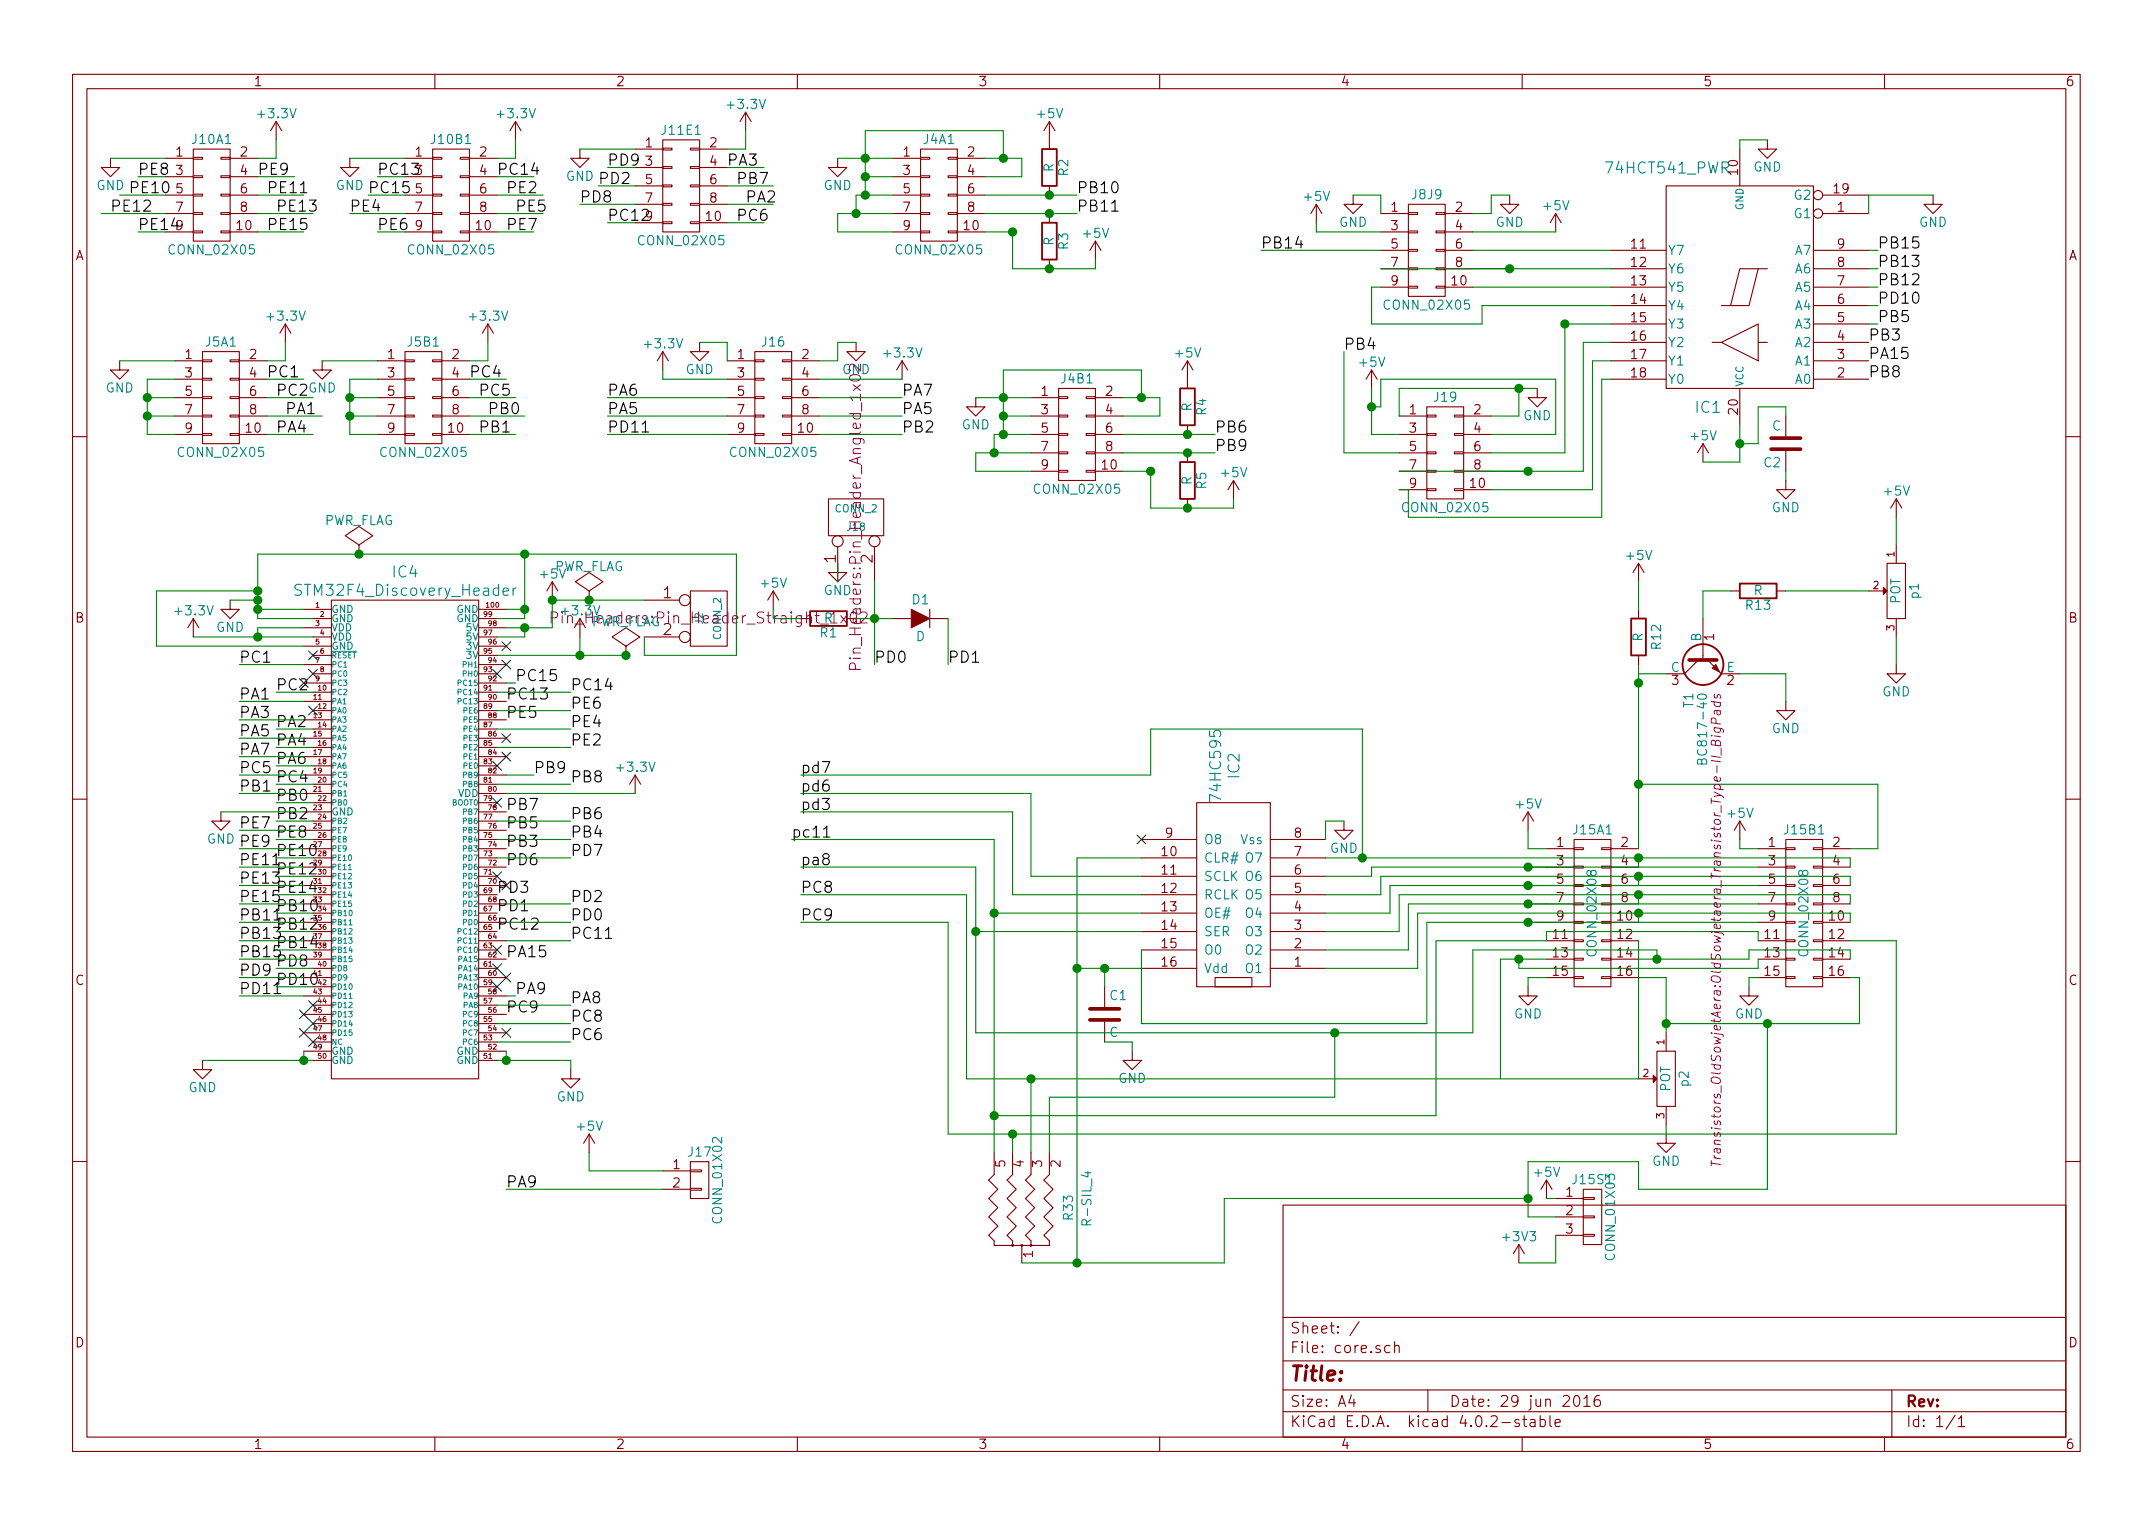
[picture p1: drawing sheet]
<svg xmlns="http://www.w3.org/2000/svg" width="297mm" height="210mm" viewBox="0 0 297 210" stroke-linecap="round" stroke-linejoin="round" font-family="sans-serif">
<defs><g id="words">
<text font-size="2.8" fill="#840000" x="178" y="190.5">Title:</text>
<g font-size="2.1">
<text x="83.8" y="22.9">PD9</text>
<text x="100.3" y="22.9">PA3</text>
<text x="15.2" y="29.2">PE12</text>
<text x="17.8" y="26.7">PE10</text>
<text x="19" y="24.1">PE8</text>
<text x="35.6" y="24.1">PE9</text>
<text x="36.8" y="26.7">PE11</text>
<text x="38.1" y="29.2">PE13</text>
<text x="48.3" y="29.2">PE4</text>
<text x="50.8" y="26.7">PC15</text>
<text x="52.1" y="24.1">PC13</text>
<text x="69.8" y="26.7">PE2</text>
<text x="71.1" y="29.2">PE5</text>
<text x="80" y="27.9">PD8</text>
<text x="82.5" y="25.4">PD2</text>
<text x="101.6" y="25.4">PB7</text>
<text x="102.9" y="27.9">PA2</text>
<text x="148.6" y="29.2">PB11</text>
<text x="148.6" y="26.7">PB10</text>
<text x="19" y="31.7">PE14</text>
<text x="36.8" y="31.7">PE15</text>
<text x="52.1" y="31.7">PE6</text>
<text x="69.8" y="31.7">PE7</text>
<text x="83.8" y="30.5">PC12</text>
<text x="101.6" y="30.5">PC6</text>
<text x="174" y="34.3">PB14</text>
<text x="259.1" y="34.3">PB15</text>
<text x="259.1" y="36.8">PB13</text>
<text x="259.1" y="39.4">PB12</text>
<text x="259.1" y="41.9">PD10</text>
<text x="257.8" y="47">PB3</text>
<text x="259.1" y="44.4">PB5</text>
<text x="185.4" y="48.3">PB4</text>
<text x="257.8" y="49.5">PA15</text>
<text x="257.8" y="52.1">PB8</text>
<text x="38.1" y="54.6">PC2</text>
<text x="38.1" y="59.7">PA4</text>
<text x="39.4" y="57.1">PA1</text>
<text x="66" y="54.6">PC5</text>
<text x="66" y="59.7">PB1</text>
<text x="67.3" y="57.1">PB0</text>
<text x="83.8" y="54.6">PA6</text>
<text x="83.8" y="57.1">PA5</text>
<text x="83.8" y="59.7">PD11</text>
<text x="124.5" y="57.1">PA5</text>
<text x="124.5" y="59.7">PB2</text>
<text x="124.5" y="54.6">PA7</text>
<text x="167.6" y="59.7">PB6</text>
<text x="167.6" y="62.2">PB9</text>
<text x="33" y="91.4">PC1</text>
<text x="71.1" y="94">PC15</text>
<text x="78.7" y="95.2">PC14</text>
<text x="120.6" y="91.4">PD0</text>
<text x="130.8" y="91.4">PD1</text>
<text x="33" y="101.6">PA5</text>
<text x="33" y="96.5">PA1</text>
<text x="33" y="99.1">PA3</text>
<text x="38.1" y="100.3">PA2</text>
<text x="69.8" y="99.1">PE5</text>
<text x="78.7" y="97.8">PE6</text>
<text x="78.7" y="100.3">PE4</text>
<text x="33" y="104.1">PA7</text>
<text x="33" y="106.7">PC5</text>
<text x="38.1" y="102.9">PA4</text>
<text x="38.1" y="105.4">PA6</text>
<text x="38.1" y="107.9">PC4</text>
<text x="73.7" y="106.7">PB9</text>
<text x="78.7" y="107.9">PB8</text>
<text x="78.7" y="102.9">PE2</text>
<text x="110.5" y="106.7">pd7</text>
<text x="33" y="109.2">PB1</text>
<text x="38.1" y="113">PB2</text>
<text x="38.1" y="110.5">PB0</text>
<text x="69.8" y="111.8">PB7</text>
<text x="78.7" y="113">PB6</text>
<text x="110.5" y="111.8">pd3</text>
<text x="110.5" y="109.2">pd6</text>
<text x="33" y="116.8">PE9</text>
<text x="33" y="119.4">PE11</text>
<text x="33" y="114.3">PE7</text>
<text x="38.1" y="118.1">PE10</text>
<text x="38.1" y="115.6">PE8</text>
<text x="69.8" y="114.3">PB5</text>
<text x="69.8" y="116.8">PB3</text>
<text x="69.8" y="119.4">PD6</text>
<text x="78.7" y="115.6">PB4</text>
<text x="78.7" y="118.1">PD7</text>
<text x="109.2" y="115.6">pc11</text>
<text x="110.5" y="119.4">pa8</text>
<text x="33" y="121.9">PE13</text>
<text x="33" y="124.5">PE15</text>
<text x="38.1" y="120.6">PE12</text>
<text x="38.1" y="123.2">PE14</text>
<text x="38.1" y="125.7">PB10</text>
<text x="68.6" y="123.2">PD3</text>
<text x="68.6" y="125.7">PD1</text>
<text x="78.7" y="124.5">PD2</text>
<text x="110.5" y="123.2">PC8</text>
<text x="33" y="127">PB11</text>
<text x="33" y="129.5">PB13</text>
<text x="38.1" y="128.3">PB12</text>
<text x="38.1" y="130.8">PB14</text>
<text x="68.6" y="128.3">PC12</text>
<text x="78.7" y="127">PD0</text>
<text x="78.7" y="129.5">PC11</text>
<text x="110.5" y="127">PC9</text>
<text x="33" y="132.1">PB15</text>
<text x="33" y="134.6">PD9</text>
<text x="33" y="137.2">PD11</text>
<text x="38.1" y="133.3">PD8</text>
<text x="38.1" y="135.9">PD10</text>
<text x="69.8" y="132.1">PA15</text>
<text x="71.1" y="137.2">PA9</text>
<text x="78.7" y="138.4">PA8</text>
<text x="78.7" y="141">PC8</text>
<text x="78.7" y="143.5">PC6</text>
<text x="69.8" y="163.8">PA9</text>
</g>
<g font-size="2.1" fill="#008484">
<text x="221.8" y="23.9">74HCT541_PWR</text>
<text x="234" y="57">IC1</text>
<text x="41.4" y="82.2">STM32F4_Discovery_Header</text>
<text x="54.2" y="79.7">IC4</text>
<text x="171" y="107.3" transform="rotate(-90 171 107.3)">IC2</text>
<text x="168.5" y="110.1" transform="rotate(-90 168.5 110.1)">74HC595</text>
</g>
<g font-size="2.1" fill="#008400">
<text x="68.6" y="24.1">PC14</text>
<text x="36.8" y="52.1">PC1</text>
<text x="64.8" y="52.1">PC4</text>
<text x="77.6" y="86">Pin_Headers:Pin_Header_Straight_1x02</text>
<text x="69.8" y="96.5">PC13</text>
<text x="69.8" y="139.7">PC9</text>
</g>
<g font-size="2.1" fill="#840000">
<text x="115.3" y="77.7" transform="rotate(-90 115.3 77.7)">1</text>
<text x="120.4" y="77.7" transform="rotate(-90 120.4 77.7)">2</text>
<text x="91.5" y="82.5">1</text>
<text x="91.5" y="87.6">2</text>
<text x="118.8" y="91.1" transform="rotate(-90 118.8 91.1)">Pin_Headers:Pin_Header_Angled_1x02</text>
<text x="178" y="184">Sheet: /</text>
<text x="178" y="186.7">File: core.sch</text>
<text x="178" y="196.9">KiCad E.D.A. kicad 4.0.2-stable</text>
<text x="178" y="194.1">Size: A4</text>
<text x="200" y="194.1">Date: 29 jun 2016</text>
<text x="263" y="194.1">Rev:</text>
<text x="263" y="196.9">Id: 1/1</text>
</g>
<text font-size="2.1" fill="#000084" x="38.1" y="95.2">PC2</text>
<g font-size="1.8" fill="#840000">
<text x="35" y="11.9">1</text>
<text x="85" y="11.9">2</text>
<text x="135" y="11.9">3</text>
<text x="185" y="11.9">4</text>
<text x="235" y="11.9">5</text>
<text x="285" y="11.9">6</text>
<text x="24.3" y="21.6">1</text>
<text x="33.2" y="21.6">2</text>
<text x="57.3" y="21.6">1</text>
<text x="66.2" y="21.6">2</text>
<text x="89.1" y="20.3">1</text>
<text x="89.1" y="22.9">3</text>
<text x="97.9" y="20.3">2</text>
<text x="97.9" y="22.9">4</text>
<text x="124.6" y="21.6">1</text>
<text x="133.5" y="21.6">2</text>
<text x="24.3" y="24.1">3</text>
<text x="24.3" y="26.7">5</text>
<text x="24.3" y="29.2">7</text>
<text x="33.2" y="24.1">4</text>
<text x="33.2" y="26.7">6</text>
<text x="33.2" y="29.2">8</text>
<text x="57.3" y="24.1">3</text>
<text x="57.3" y="26.7">5</text>
<text x="57.3" y="29.2">7</text>
<text x="66.2" y="24.1">4</text>
<text x="66.2" y="26.7">6</text>
<text x="66.2" y="29.2">8</text>
<text x="89.1" y="25.4">5</text>
<text x="89.1" y="27.9">7</text>
<text x="97.9" y="25.4">6</text>
<text x="97.9" y="27.9">8</text>
<text x="124.6" y="24.1">3</text>
<text x="124.6" y="26.7">5</text>
<text x="124.6" y="29.2">7</text>
<text x="133.5" y="24.1">4</text>
<text x="133.5" y="26.7">6</text>
<text x="133.5" y="29.2">8</text>
<text x="191.9" y="29.2">1</text>
<text x="200.8" y="29.2">2</text>
<text x="253" y="26.7">19</text>
<text x="253.5" y="29.2">1</text>
<text x="10.4" y="35.9">A</text>
<text x="32.7" y="31.7">10</text>
<text x="57.3" y="31.7">9</text>
<text x="65.7" y="31.7">10</text>
<text x="97.5" y="30.5">10</text>
<text x="124.6" y="31.7">9</text>
<text x="133" y="31.7">10</text>
<text x="191.9" y="31.7">3</text>
<text x="191.9" y="34.3">5</text>
<text x="200.8" y="31.7">4</text>
<text x="200.8" y="34.3">6</text>
<text x="225.1" y="34.3">11</text>
<text x="253.5" y="34.3">9</text>
<text x="285.4" y="35.9">A</text>
<text x="191.9" y="36.8">7</text>
<text x="191.9" y="39.4">9</text>
<text x="200.3" y="39.4">10</text>
<text x="200.8" y="36.8">8</text>
<text x="225.1" y="36.8">12</text>
<text x="225.1" y="39.4">13</text>
<text x="225.1" y="41.9">14</text>
<text x="253.5" y="41.9">6</text>
<text x="253.5" y="39.4">7</text>
<text x="253.5" y="36.8">8</text>
<text x="225.1" y="44.4">15</text>
<text x="225.1" y="47">16</text>
<text x="253.5" y="47">4</text>
<text x="253.5" y="44.4">5</text>
<text x="25.6" y="49.5">1</text>
<text x="25.6" y="52.1">3</text>
<text x="34.4" y="49.5">2</text>
<text x="34.4" y="52.1">4</text>
<text x="53.5" y="49.5">1</text>
<text x="53.5" y="52.1">3</text>
<text x="62.4" y="49.5">2</text>
<text x="62.4" y="52.1">4</text>
<text x="101.8" y="49.5">1</text>
<text x="101.8" y="52.1">3</text>
<text x="110.6" y="49.5">2</text>
<text x="110.6" y="52.1">4</text>
<text x="225.1" y="49.5">17</text>
<text x="225.1" y="52.1">18</text>
<text x="253.5" y="52.1">2</text>
<text x="253.5" y="49.5">3</text>
<text x="25.6" y="54.6">5</text>
<text x="25.6" y="57.1">7</text>
<text x="25.6" y="59.7">9</text>
<text x="34" y="59.7">10</text>
<text x="34.4" y="54.6">6</text>
<text x="34.4" y="57.1">8</text>
<text x="53.5" y="54.6">5</text>
<text x="53.5" y="57.1">7</text>
<text x="53.5" y="59.7">9</text>
<text x="61.9" y="59.7">10</text>
<text x="62.4" y="54.6">6</text>
<text x="62.4" y="57.1">8</text>
<text x="101.8" y="54.6">5</text>
<text x="101.8" y="57.1">7</text>
<text x="101.8" y="59.7">9</text>
<text x="110.2" y="59.7">10</text>
<text x="110.6" y="54.6">6</text>
<text x="110.6" y="57.1">8</text>
<text x="143.7" y="54.6">1</text>
<text x="143.7" y="57.1">3</text>
<text x="143.7" y="59.7">5</text>
<text x="152.6" y="54.6">2</text>
<text x="152.6" y="57.1">4</text>
<text x="152.6" y="59.7">6</text>
<text x="194.5" y="57.1">1</text>
<text x="194.5" y="59.7">3</text>
<text x="203.4" y="57.1">2</text>
<text x="203.4" y="59.7">4</text>
<text x="239.8" y="57.1" transform="rotate(-90 239.8 57.1)">20</text>
<text x="143.7" y="62.2">7</text>
<text x="143.7" y="64.8">9</text>
<text x="152.1" y="64.8">10</text>
<text x="152.6" y="62.2">8</text>
<text x="194.5" y="62.2">5</text>
<text x="194.5" y="64.8">7</text>
<text x="203.4" y="62.2">6</text>
<text x="203.4" y="64.8">8</text>
<text x="194.5" y="67.3">9</text>
<text x="202.9" y="67.3">10</text>
<text x="10.4" y="85.9">B</text>
<text x="236.5" y="88.4" transform="rotate(-90 236.5 88.4)">1</text>
<text x="285.4" y="85.9">B</text>
<text x="230.7" y="94.5">3</text>
<text x="238.3" y="94.5">2</text>
<text x="160.3" y="118.1">10</text>
<text x="160.8" y="115.6">9</text>
<text x="178.6" y="118.1">7</text>
<text x="178.6" y="115.6">8</text>
<text x="214.8" y="116.8">1</text>
<text x="214.8" y="119.4">3</text>
<text x="223.7" y="116.8">2</text>
<text x="223.7" y="119.4">4</text>
<text x="244" y="116.8">1</text>
<text x="244" y="119.4">3</text>
<text x="252.9" y="116.8">2</text>
<text x="252.9" y="119.4">4</text>
<text x="160.3" y="120.6">11</text>
<text x="160.3" y="123.2">12</text>
<text x="160.3" y="125.7">13</text>
<text x="178.6" y="125.7">4</text>
<text x="178.6" y="123.2">5</text>
<text x="178.6" y="120.6">6</text>
<text x="214.8" y="121.9">5</text>
<text x="214.8" y="124.5">7</text>
<text x="223.7" y="121.9">6</text>
<text x="223.7" y="124.5">8</text>
<text x="244" y="121.9">5</text>
<text x="244" y="124.5">7</text>
<text x="252.9" y="121.9">6</text>
<text x="252.9" y="124.5">8</text>
<text x="160.3" y="128.3">14</text>
<text x="160.3" y="130.8">15</text>
<text x="178.6" y="130.8">2</text>
<text x="178.6" y="128.3">3</text>
<text x="214.3" y="129.5">11</text>
<text x="214.8" y="127">9</text>
<text x="223.2" y="127">10</text>
<text x="223.2" y="129.5">12</text>
<text x="243.5" y="129.5">11</text>
<text x="244" y="127">9</text>
<text x="252.4" y="127">10</text>
<text x="252.4" y="129.5">12</text>
<text x="10.4" y="135.9">C</text>
<text x="160.3" y="133.3">16</text>
<text x="178.6" y="133.3">1</text>
<text x="214.3" y="132.1">13</text>
<text x="214.3" y="134.6">15</text>
<text x="223.2" y="132.1">14</text>
<text x="223.2" y="134.6">16</text>
<text x="243.5" y="132.1">13</text>
<text x="243.5" y="134.6">15</text>
<text x="252.4" y="132.1">14</text>
<text x="252.4" y="134.6">16</text>
<text x="285.4" y="135.9">C</text>
<text x="92.9" y="161.3">1</text>
<text x="138.7" y="161" transform="rotate(-90 138.7 161)">5</text>
<text x="141.2" y="161" transform="rotate(-90 141.2 161)">4</text>
<text x="143.8" y="161" transform="rotate(-90 143.8 161)">3</text>
<text x="146.3" y="161" transform="rotate(-90 146.3 161)">2</text>
<text x="92.9" y="163.8">2</text>
<text x="216.1" y="165.1">1</text>
<text x="216.1" y="167.6">2</text>
<text x="142.5" y="173.5" transform="rotate(-90 142.5 173.5)">1</text>
<text x="216.1" y="170.2">3</text>
<text x="10.4" y="185.9">D</text>
<text x="285.4" y="185.9">D</text>
<text x="35" y="199.9">1</text>
<text x="85" y="199.9">2</text>
<text x="135" y="199.9">3</text>
<text x="185" y="199.9">4</text>
<text x="235" y="199.9">5</text>
<text x="285" y="199.9">6</text>
</g>
<g font-size="1.8" fill="#008484">
<text x="35.8" y="16.3">+3.3V</text>
<text x="68.8" y="16.3">+3.3V</text>
<text x="100.5" y="15">+3.3V</text>
<text x="143.2" y="16.3">+5V</text>
<text x="26.6" y="19.9">J10A1</text>
<text x="59.6" y="19.9">J10B1</text>
<text x="91.4" y="18.6">J11E1</text>
<text x="127.4" y="19.9">J4A1</text>
<text x="145.3" y="23.7" transform="rotate(-90 145.3 23.7)">R</text>
<text x="241.9" y="23.7">GND</text>
<text x="13.3" y="26.2">GND</text>
<text x="46.3" y="26.2">GND</text>
<text x="78.1" y="24.9">GND</text>
<text x="113.6" y="26.2">GND</text>
<text x="147.4" y="24.2" transform="rotate(-90 147.4 24.2)">R2</text>
<text x="180" y="27.7">+5V</text>
<text x="194.9" y="27.5">J8J9</text>
<text x="213" y="29">+5V</text>
<text x="239.8" y="24.1" transform="rotate(-90 239.8 24.1)">10</text>
<text x="247.6" y="27.6">G2</text>
<text x="23.6" y="35.1">CONN_02X05</text>
<text x="56.6" y="35.1">CONN_02X05</text>
<text x="88.3" y="33.8">CONN_02X05</text>
<text x="123.9" y="35.1">CONN_02X05</text>
<text x="145.3" y="33.9" transform="rotate(-90 145.3 33.9)">R</text>
<text x="147.4" y="34.4" transform="rotate(-90 147.4 34.4)">R3</text>
<text x="149.5" y="32.8">+5V</text>
<text x="184.7" y="31.3">GND</text>
<text x="206.3" y="31.3">GND</text>
<text x="230.1" y="35.2">Y7</text>
<text x="247.6" y="30.1">G1</text>
<text x="247.7" y="35.2">A7</text>
<text x="264.7" y="31.3">GND</text>
<text x="230.1" y="37.7">Y6</text>
<text x="230.1" y="40.3">Y5</text>
<text x="247.7" y="40.3">A5</text>
<text x="247.7" y="37.7">A6</text>
<text x="28.4" y="47.8">J5A1</text>
<text x="37" y="44.2">+3.3V</text>
<text x="56.3" y="47.8">J5B1</text>
<text x="65" y="44.2">+3.3V</text>
<text x="105.2" y="47.8">J16</text>
<text x="191.2" y="42.7">CONN_02X05</text>
<text x="230.1" y="42.8">Y4</text>
<text x="230.1" y="45.3">Y3</text>
<text x="230.1" y="47.9">Y2</text>
<text x="247.7" y="47.9">A2</text>
<text x="247.7" y="45.3">A3</text>
<text x="247.7" y="42.8">A4</text>
<text x="89.1" y="48.1">+3.3V</text>
<text x="94.6" y="51.6">GND</text>
<text x="122.1" y="49.3">+3.3V</text>
<text x="146.5" y="52.9">J4B1</text>
<text x="162.2" y="49.3">+5V</text>
<text x="187.6" y="50.6">+5V</text>
<text x="230.1" y="50.4">Y1</text>
<text x="230.1" y="53">Y0</text>
<text x="247.7" y="53">A0</text>
<text x="247.7" y="50.4">A1</text>
<text x="14.6" y="54.1">GND</text>
<text x="42.5" y="54.1">GND</text>
<text x="132.7" y="59.2">GND</text>
<text x="164.4" y="56.8" transform="rotate(-90 164.4 56.8)">R</text>
<text x="166.4" y="57.2" transform="rotate(-90 166.4 57.2)">R4</text>
<text x="197.9" y="55.4">J19</text>
<text x="210.1" y="58">GND</text>
<text x="244.5" y="59.4">C</text>
<text x="24.8" y="63">CONN_02X05</text>
<text x="52.8" y="63">CONN_02X05</text>
<text x="101" y="63">CONN_02X05</text>
<text x="168.6" y="65.8">+5V</text>
<text x="233.3" y="60.8">+5V</text>
<text x="243.4" y="64.5">C2</text>
<text x="143" y="68.1">CONN_02X05</text>
<text x="164.4" y="66.9" transform="rotate(-90 164.4 66.9)">R</text>
<text x="166.4" y="67.4" transform="rotate(-90 166.4 67.4)">R5</text>
<text x="193.8" y="70.7">CONN_02X05</text>
<text x="244.4" y="70.7">GND</text>
<text x="260" y="68.4">+5V</text>
<text x="44.6" y="72.4">PWR_FLAG</text>
<text x="224.5" y="77.3">+5V</text>
<text x="74.6" y="79.8">+5V</text>
<text x="76.3" y="78.8">PWR_FLAG</text>
<text x="105.1" y="81.1">+5V</text>
<text x="113.6" y="82.1">GND</text>
<text x="125.9" y="83.4">D1</text>
<text x="241.9" y="82.1">R</text>
<text x="262.2" y="83.3" transform="rotate(-90 262.2 83.3)">POT</text>
<text x="264.7" y="82.5" transform="rotate(-90 264.7 82.5)">p1</text>
<text x="24.3" y="84.9">+3.3V</text>
<text x="29.8" y="87.2">GND</text>
<text x="77.7" y="84.9">+3.3V</text>
<text x="81.4" y="86.4">PWR_FLAG</text>
<text x="113.2" y="87.9">R1</text>
<text x="113.7" y="85.9">R</text>
<text x="126.4" y="88.4">D</text>
<text x="226.6" y="88.5" transform="rotate(-90 226.6 88.5)">R</text>
<text x="229.2" y="89.5" transform="rotate(-90 229.2 89.5)">R12</text>
<text x="234.7" y="88.5" transform="rotate(-90 234.7 88.5)">B</text>
<text x="240.9" y="84.1">R13</text>
<text x="230.5" y="92.7">C</text>
<text x="238.2" y="92.7">E</text>
<text x="233.6" y="97.6" transform="rotate(-90 233.6 97.6)">T1</text>
<text x="244.4" y="101.1">GND</text>
<text x="259.7" y="96.1">GND</text>
<text x="85.3" y="106.5">+3.3V</text>
<text x="235.5" y="104.6" transform="rotate(-90 235.5 104.6)">BC817-40</text>
<text x="209.2" y="111.6">+5V</text>
<text x="238.4" y="112.8">+5V</text>
<text x="28.5" y="116.4">GND</text>
<text x="166.1" y="116.5">O8</text>
<text x="166.1" y="119">CLR#</text>
<text x="171.1" y="116.5">Vss</text>
<text x="171.9" y="119">O7</text>
<text x="183.5" y="117.6">GND</text>
<text x="217.1" y="115.1">J15A1</text>
<text x="246.3" y="115.1">J15B1</text>
<text x="166.1" y="121.5">SCLK O6</text>
<text x="166.1" y="124.1">RCLK O5</text>
<text x="166.1" y="126.6">OE#</text>
<text x="166.1" y="129.2">SER</text>
<text x="166.1" y="131.7">O0</text>
<text x="171.9" y="131.7">O2</text>
<text x="171.9" y="129.2">O3</text>
<text x="171.9" y="126.6">O4</text>
<text x="220.3" y="131.6" transform="rotate(-90 220.3 131.6)">CONN_02X08</text>
<text x="249.5" y="131.6" transform="rotate(-90 249.5 131.6)">CONN_02X08</text>
<text x="153.2" y="138">C1</text>
<text x="166.1" y="134.2">Vdd</text>
<text x="171.9" y="134.2">O1</text>
<text x="153" y="143">C</text>
<text x="208.9" y="140.5">GND</text>
<text x="239.3" y="140.5">GND</text>
<text x="154.3" y="149.4">GND</text>
<text x="233" y="149.9" transform="rotate(-90 233 149.9)">p2</text>
<text x="26" y="150.7">GND</text>
<text x="76.8" y="151.9">GND</text>
<text x="230.4" y="150.6" transform="rotate(-90 230.4 150.6)">POT</text>
<text x="79.7" y="156">+5V</text>
<text x="95" y="159.6">J17</text>
<text x="227.9" y="160.8">GND</text>
<text x="211.8" y="162.4">+5V</text>
<text x="217.2" y="163.4">J15S1</text>
<text x="99.6" y="168.4" transform="rotate(-90 99.6 168.4)">CONN_01X02</text>
<text x="148" y="168.2" transform="rotate(-90 148 168.2)">R33</text>
<text x="150.6" y="168.6" transform="rotate(-90 150.6 168.6)">R-SIL_4</text>
<text x="207.5" y="171.2">+3V3</text>
<text x="222.8" y="173.5" transform="rotate(-90 222.8 173.5)">CONN_01X03</text>
</g>
<g font-size="1.8">
<text x="24.3" y="31.7">9</text>
<text x="89.1" y="30.5">9</text>
</g>
<g font-size="1.8" fill="#840084">
<text x="116.2" y="51.6">GND</text>
<text x="237.4" y="158.5" transform="rotate(-90 237.4 158.5)">Transistors_OldSowjetAera:OldSowjetaera_Transistor_Type-II_BigPads</text>
</g>
<g font-size="1.4" fill="#008484">
<text x="240.5" y="29.1" transform="rotate(-90 240.5 29.1)">GND</text>
<text x="240.5" y="53.3" transform="rotate(-90 240.5 53.3)">VCC</text>
<text x="45.7" y="84.6">GND</text>
<text x="45.7" y="85.8">GND</text>
<text x="45.7" y="87.1">VDD</text>
<text x="45.7" y="88.4">VDD</text>
<text x="45.7" y="89.6">GND</text>
<text x="62.9" y="85.8">GND</text>
<text x="62.9" y="84.6">GND</text>
<text x="64.3" y="89.6">3V</text>
<text x="64.3" y="88.4">5V</text>
<text x="64.3" y="87.1">5V</text>
<text x="64.3" y="90.9">3V</text>
<text x="45.7" y="112.5">GND</text>
<text x="63.1" y="110">VDD</text>
<text x="45.7" y="146.8">GND</text>
<text x="45.7" y="145.5">GND</text>
<text x="62.9" y="146.8">GND</text>
<text x="62.9" y="145.5">GND</text>
</g>
<g font-size="1.4" fill="#840084">
<text x="115.2" y="70.7">CONN_2</text>
<text x="116.9" y="73.2">J18</text>
<text x="97" y="86.1" transform="rotate(-90 97 86.1)">J2</text>
<text x="99.5" y="88.2" transform="rotate(-90 99.5 88.2)">CONN_2</text>
</g>
<g font-size="1.4" fill="#840000">
<text x="261.4" y="76.8" transform="rotate(-90 261.4 76.8)">1</text>
<text x="258.4" y="81.3">2</text>
<text x="261.4" y="87" transform="rotate(-90 261.4 87)">3</text>
<text x="226.7" y="148.6">2</text>
<text x="229.6" y="144.1" transform="rotate(-90 229.6 144.1)">1</text>
<text x="229.6" y="154.3" transform="rotate(-90 229.6 154.3)">3</text>
</g>
<g font-size="1.1" fill="#008484">
<text x="45.7" y="90.8">RESET</text>
<text x="45.7" y="92.1">PC1</text>
<text x="45.7" y="93.3">PC0</text>
<text x="45.7" y="94.6">PC3</text>
<text x="45.7" y="95.9">PC2</text>
<text x="63.4" y="95.9">PC14</text>
<text x="63.4" y="94.6">PC15</text>
<text x="64" y="93.3">PH0</text>
<text x="64" y="92.1">PH1</text>
<text x="45.7" y="97.1">PA1</text>
<text x="45.7" y="98.4">PA0</text>
<text x="45.7" y="99.7">PA3</text>
<text x="45.7" y="101">PA2</text>
<text x="63.4" y="97.1">PC13</text>
<text x="64" y="101">PE4</text>
<text x="64" y="99.7">PE5</text>
<text x="64" y="98.4">PE6</text>
<text x="45.7" y="102.2">PA5</text>
<text x="45.7" y="103.5">PA4</text>
<text x="45.7" y="104.8">PA7</text>
<text x="45.7" y="106">PA6</text>
<text x="45.7" y="107.3">PC5</text>
<text x="64" y="107.3">PB9</text>
<text x="64" y="106">PE0</text>
<text x="64" y="104.8">PE1</text>
<text x="64" y="103.5">PE2</text>
<text x="64" y="102.2">PE3</text>
<text x="45.7" y="108.6">PC4</text>
<text x="45.7" y="109.8">PB1</text>
<text x="45.7" y="111.1">PB0</text>
<text x="45.7" y="113.7">PB2</text>
<text x="62.4" y="111.1">BOOT0</text>
<text x="64" y="108.6">PB8</text>
<text x="64" y="113.7">PB6</text>
<text x="64" y="112.4">PB7</text>
<text x="45.7" y="114.9">PE7</text>
<text x="45.7" y="116.2">PE8</text>
<text x="45.7" y="117.5">PE9</text>
<text x="45.7" y="118.7">PE10</text>
<text x="64" y="118.7">PD7</text>
<text x="64" y="117.5">PB3</text>
<text x="64" y="116.2">PB4</text>
<text x="64" y="114.9">PB5</text>
<text x="45.7" y="121.3">PE12</text>
<text x="45.7" y="122.5">PE13</text>
<text x="45.7" y="123.8">PE14</text>
<text x="45.7" y="125.1">PE15</text>
<text x="45.7" y="120">PE11</text>
<text x="64" y="122.5">PD4</text>
<text x="64" y="121.3">PD5</text>
<text x="64" y="120">PD6</text>
<text x="64" y="125.1">PD2</text>
<text x="64" y="123.8">PD3</text>
<text x="45.7" y="126.4">PB10</text>
<text x="45.7" y="127.6">PB11</text>
<text x="45.7" y="128.9">PB12</text>
<text x="45.7" y="130.2">PB13</text>
<text x="45.7" y="131.4">PB14</text>
<text x="63.4" y="131.4">PC10</text>
<text x="63.4" y="130.2">PC11</text>
<text x="63.4" y="128.9">PC12</text>
<text x="64" y="127.6">PD0</text>
<text x="64" y="126.4">PD1</text>
<text x="45.7" y="134">PD8</text>
<text x="45.7" y="135.2">PD9</text>
<text x="45.7" y="136.5">PD10</text>
<text x="45.7" y="137.8">PD11</text>
<text x="45.7" y="132.7">PB15</text>
<text x="63.4" y="135.2">PA13</text>
<text x="63.4" y="134">PA14</text>
<text x="63.4" y="132.7">PA15</text>
<text x="63.4" y="136.5">PA10</text>
<text x="64" y="137.8">PA9</text>
<text x="45.7" y="139.1">PD12</text>
<text x="45.7" y="140.3">PD13</text>
<text x="45.7" y="141.6">PD14</text>
<text x="45.7" y="142.9">PD15</text>
<text x="64" y="142.9">PC7</text>
<text x="64" y="141.6">PC8</text>
<text x="64" y="140.3">PC9</text>
<text x="64" y="139.1">PA8</text>
<text x="45.7" y="144.1">NC</text>
<text x="64" y="144.1">PC6</text>
</g>
<g font-size="1" fill="#840000">
<text x="43.6" y="83.8">1</text>
<text x="67.2" y="83.8">100</text>
<text x="43.6" y="86.4">3</text>
<text x="43.6" y="88.9">5</text>
<text x="44.2" y="85.1">2</text>
<text x="44.2" y="87.6">4</text>
<text x="66.8" y="87.6">97</text>
<text x="66.8" y="85.1">99</text>
<text x="67.4" y="88.9">96</text>
<text x="67.4" y="86.4">98</text>
<text x="43.6" y="91.4">7</text>
<text x="43.6" y="94">9</text>
<text x="43.9" y="95.2">10</text>
<text x="44.2" y="90.2">6</text>
<text x="44.2" y="92.7">8</text>
<text x="66.8" y="95.2">91</text>
<text x="66.8" y="92.7">93</text>
<text x="66.8" y="90.2">95</text>
<text x="67.4" y="94">92</text>
<text x="67.4" y="91.4">94</text>
<text x="43.3" y="96.5">11</text>
<text x="43.3" y="99.1">13</text>
<text x="43.3" y="101.6">15</text>
<text x="43.9" y="97.8">12</text>
<text x="43.9" y="100.3">14</text>
<text x="66.8" y="100.3">87</text>
<text x="66.8" y="97.8">89</text>
<text x="67.4" y="96.5">90</text>
<text x="67.4" y="101.6">86</text>
<text x="67.4" y="99.1">88</text>
<text x="43.3" y="104.1">17</text>
<text x="43.3" y="106.7">19</text>
<text x="43.9" y="107.9">20</text>
<text x="43.9" y="102.9">16</text>
<text x="43.9" y="105.4">18</text>
<text x="66.8" y="107.9">81</text>
<text x="66.8" y="105.4">83</text>
<text x="66.8" y="102.9">85</text>
<text x="67.4" y="106.7">82</text>
<text x="67.4" y="104.1">84</text>
<text x="43.3" y="109.2">21</text>
<text x="43.3" y="111.8">23</text>
<text x="43.9" y="110.5">22</text>
<text x="43.9" y="113">24</text>
<text x="66.8" y="113">77</text>
<text x="66.8" y="110.5">79</text>
<text x="67.4" y="109.2">80</text>
<text x="67.4" y="111.8">78</text>
<text x="43.3" y="114.3">25</text>
<text x="43.3" y="116.8">27</text>
<text x="43.3" y="119.4">29</text>
<text x="43.9" y="115.6">26</text>
<text x="43.9" y="118.1">28</text>
<text x="66.8" y="118.1">73</text>
<text x="66.8" y="115.6">75</text>
<text x="67.4" y="119.4">72</text>
<text x="67.4" y="116.8">74</text>
<text x="67.4" y="114.3">76</text>
<text x="43.3" y="121.9">31</text>
<text x="43.3" y="124.5">33</text>
<text x="43.9" y="120.6">30</text>
<text x="43.9" y="123.2">32</text>
<text x="43.9" y="125.7">34</text>
<text x="66.8" y="120.6">71</text>
<text x="66.8" y="125.7">67</text>
<text x="66.8" y="123.2">69</text>
<text x="67.4" y="121.9">70</text>
<text x="67.4" y="124.5">68</text>
<text x="43.3" y="127">35</text>
<text x="43.3" y="129.5">37</text>
<text x="43.9" y="128.3">36</text>
<text x="43.9" y="130.8">38</text>
<text x="66.8" y="130.8">63</text>
<text x="66.8" y="128.3">65</text>
<text x="67.4" y="129.5">64</text>
<text x="67.4" y="127">66</text>
<text x="43.3" y="134.6">41</text>
<text x="43.3" y="137.2">43</text>
<text x="43.3" y="132.1">39</text>
<text x="43.9" y="133.3">40</text>
<text x="43.9" y="135.9">42</text>
<text x="66.8" y="133.3">61</text>
<text x="66.8" y="135.9">59</text>
<text x="67.4" y="134.6">60</text>
<text x="67.4" y="132.1">62</text>
<text x="67.4" y="137.2">58</text>
<text x="43.3" y="139.7">45</text>
<text x="43.3" y="142.2">47</text>
<text x="43.9" y="138.4">44</text>
<text x="43.9" y="141">46</text>
<text x="43.9" y="143.5">48</text>
<text x="66.8" y="143.5">53</text>
<text x="66.8" y="141">55</text>
<text x="66.8" y="138.4">57</text>
<text x="67.4" y="142.2">54</text>
<text x="67.4" y="139.7">56</text>
<text x="43.3" y="144.8">49</text>
<text x="43.9" y="146">50</text>
<text x="66.8" y="146">51</text>
<text x="67.4" y="144.8">52</text>
</g>
</g></defs>
<g fill="none" stroke="#840000" stroke-width=".15">
<path d="M10 10.3h277v189.9h-277zM12 12.2h273v186.1h-273zM38.1 16.8l-.8 1.2M38.1 16.8v2.5M38.1 16.8l.8 1.2M60 10.3v1.9M71.1 16.8l-.7 1.2M71.1 16.8v2.5M71.1 16.8l.8 1.2M91.4 19.3h5.1v12.7h-5.1zM102.9 15.5l-.8 1.3M102.9 15.5v2.5"/>
<path d="M102.9 15.5l.7 1.3M110 10.3v1.9M144.8 16.8v3.8M144.8 16.8l-.8 1.2M144.8 16.8l.7 1.2M160 10.3v1.9M210 10.3v1.9M243.8 19.3v1.3h1.3l-1.3 1.2-1.2-1.2h1.2M260 10.3v1.9M15.2 21.8v1.3h1.3l-1.3 1.3-1.2-1.3h1.2M22.9 29.5h3.8M22.9 26.9h3.8"/>
<path d="M22.9 21.8h3.8M22.9 24.4h3.8M22.9 32h3.8M26.7 31.9h1.2v.2h-1.2zM26.7 29.3h1.2v.3h-1.2zM26.7 26.8h1.2v.2h-1.2zM26.7 24.3h1.2v.2h-1.2zM26.7 21.7h1.2v.3h-1.2zM26.7 20.6h5v12.7h-5zM30.5 31.9h1.2v.2h-1.2zM30.5 29.3h1.2v.3h-1.2zM30.5 26.8h1.2v.2h-1.2z"/>
<path d="M30.5 24.3h1.2v.2h-1.2zM30.5 21.7h1.2v.3h-1.2zM31.7 29.5h3.9M31.7 26.9h3.9M31.7 21.8h3.9M31.7 24.4h3.9M31.7 32h3.9M48.3 21.8v1.3h1.2l-1.2 1.3-1.3-1.3h1.3M55.9 29.5h3.8M55.9 26.9h3.8M55.9 21.8h3.8M55.9 24.4h3.8"/>
<path d="M55.9 32h3.8M59.7 31.9h1.3v.2h-1.3zM59.7 29.3h1.3v.3h-1.3zM59.7 26.8h1.3v.2h-1.3zM59.7 24.3h1.3v.2h-1.3zM59.7 21.7h1.3v.3h-1.3zM59.7 20.6h5.1v12.7h-5.1zM63.5 31.9h1.3v.2h-1.3zM63.5 29.3h1.3v.3h-1.3zM63.5 26.8h1.3v.2h-1.3zM63.5 24.3h1.3v.2h-1.3zM63.5 21.7h1.3v.3h-1.3z"/>
<path d="M64.8 29.5h3.8M64.8 26.9h3.8M64.8 21.8h3.8M64.8 24.4h3.8M64.8 32h3.8M80 20.6v1.2h1.3l-1.3 1.3-1.3-1.3h1.3M87.6 20.6h3.8M87.6 23.1h3.8M87.6 25.6h3.8M87.6 28.2h3.8M87.6 30.7h3.8M91.4 30.6h1.3v.3h-1.3z"/>
<path d="M91.4 28.1h1.3v.2h-1.3zM91.4 25.5h1.3v.3h-1.3zM91.4 23h1.3v.2h-1.3zM91.4 20.4h1.3v.3h-1.3zM95.2 30.6h1.3v.3h-1.3zM95.2 28.1h1.3v.2h-1.3zM95.2 25.5h1.3v.3h-1.3zM95.2 23h1.3v.2h-1.3zM95.2 20.4h1.3v.3h-1.3zM96.5 20.6h3.8M96.5 23.1h3.8M96.5 25.6h3.8"/>
<path d="M96.5 28.2h3.8M96.5 30.7h3.8M115.6 21.8v1.3h1.2l-1.2 1.3-1.3-1.3h1.3M123.2 29.5h3.8M123.2 26.9h3.8M123.2 21.8h3.8M123.2 24.4h3.8M123.2 32h3.8M127 31.9h1.3v.2h-1.3zM127 29.3h1.3v.3h-1.3zM127 26.8h1.3v.2h-1.3zM127 24.3h1.3v.2h-1.3z"/>
<path d="M127 21.7h1.3v.3h-1.3zM127 20.6h5.1v12.7h-5.1zM130.8 31.9h1.3v.2h-1.3zM130.8 29.3h1.3v.3h-1.3zM130.8 26.8h1.3v.2h-1.3zM130.8 24.3h1.3v.2h-1.3zM130.8 21.7h1.3v.3h-1.3zM132.1 29.5h3.8M132.1 26.9h3.8M132.1 21.8h3.8M132.1 24.4h3.8M132.1 32h3.8"/>
<path d="M144.8 25.6v1.3M144.8 29.5v1.2M144.8 35.8v1.3M151.1 33.3l-.7 1.2M151.1 33.3v2.5M151.1 33.3l.8 1.2M181.6 28.2l-.8 1.3M181.6 28.2v2.5M181.6 28.2l.8 1.3M186.7 26.9v1.3h1.3l-1.3 1.3-1.3-1.3h1.3M190.5 29.5h3.8M190.5 39.6h3.8"/>
<path d="M190.5 37.1h3.8M190.5 34.5h3.8M190.5 32h3.8M194.3 39.5h1.3v.2h-1.3zM194.3 37h1.3v.2h-1.3zM194.3 34.4h1.3v.3h-1.3zM194.3 31.9h1.3v.2h-1.3zM194.3 29.3h1.3v.3h-1.3zM194.3 28.2h5.1v12.7h-5.1zM198.1 39.5h1.3v.2h-1.3zM198.1 37h1.3v.2h-1.3zM198.1 34.4h1.3v.3h-1.3z"/>
<path d="M198.1 31.9h1.3v.2h-1.3zM198.1 29.3h1.3v.3h-1.3zM199.4 29.5h3.8M199.4 39.6h3.8M199.4 37.1h3.8M199.4 34.5h3.8M199.4 32h3.8M208.3 26.9v1.3h1.2l-1.2 1.3-1.3-1.3h1.3M214.6 29.5l-.7 1.2M214.6 29.5v2.5M214.6 29.5l.8 1.2M222.2 39.6h7.7"/>
<path d="M222.2 37.1h7.7M222.2 34.5h7.7M229.9 25.6h20.3v28h-20.3zM240 20.6v5M242.6 37.1h-2.6l-1.2 5.1M243.8 37.1h-1.2l-1.3 5.1h-3.8M250.2 39.6h7.6M250.2 37.1h7.6M250.2 34.5h7.6M251.5 29.5h6.3M251.5 26.9h6.3M266.7 26.9v1.3h1.3l-1.3 1.3-1.3-1.3h1.3"/>
<path d="M16.5 49.8v1.2h1.3l-1.3 1.3-1.3-1.3h1.3M24.1 52.3h3.8M24.1 49.8h3.8M24.1 54.9h3.8M24.1 57.4h3.8M24.1 59.9h3.8M27.9 59.8h1.3v.3h-1.3zM27.9 57.3h1.3v.2h-1.3zM27.9 54.7h1.3v.3h-1.3zM27.9 52.2h1.3v.2h-1.3zM27.9 49.7h1.3v.2h-1.3zM27.9 48.5h5.1v12.7h-5.1z"/>
<path d="M31.7 59.8h1.3v.3h-1.3zM31.7 57.3h1.3v.2h-1.3zM31.7 54.7h1.3v.3h-1.3zM31.7 52.2h1.3v.2h-1.3zM31.7 49.7h1.3v.2h-1.3zM33 52.3h3.8M33 49.8h3.8M33 54.9h3.8M33 57.4h3.8M33 59.9h3.8M39.4 44.7l-.8 1.3M39.4 44.7v2.5"/>
<path d="M39.4 44.7l.7 1.3M44.4 49.8v1.2h1.3l-1.3 1.3-1.2-1.3h1.2M52.1 52.3h3.8M52.1 49.8h3.8M52.1 54.9h3.8M52.1 57.4h3.8M52.1 59.9h3.8M55.9 59.8h1.2v.3h-1.2zM55.9 57.3h1.2v.2h-1.2zM55.9 54.7h1.2v.3h-1.2zM55.9 52.2h1.2v.2h-1.2zM55.9 49.7h1.2v.2h-1.2z"/>
<path d="M55.9 48.5h5.1v12.7h-5.1zM59.7 59.8h1.3v.3h-1.3zM59.7 57.3h1.3v.2h-1.3zM59.7 54.7h1.3v.3h-1.3zM59.7 52.2h1.3v.2h-1.3zM59.7 49.7h1.3v.2h-1.3zM61 52.3h3.8M61 49.8h3.8M61 54.9h3.8M61 57.4h3.8M61 59.9h3.8M67.3 44.7l-.8 1.3"/>
<path d="M67.3 44.7v2.5M67.3 44.7l.8 1.3M91.4 48.5l-.7 1.3M91.4 48.5v2.5M91.4 48.5l.8 1.3M96.5 47.2v1.3h1.3l-1.3 1.3-1.3-1.3h1.3M100.3 52.3h3.8M100.3 49.8h3.8M100.3 54.9h3.8M100.3 57.4h3.8M100.3 59.9h3.8M104.1 59.8h1.3v.3h-1.3z"/>
<path d="M104.1 57.3h1.3v.2h-1.3zM104.1 54.7h1.3v.3h-1.3zM104.1 52.2h1.3v.2h-1.3zM104.1 49.7h1.3v.2h-1.3zM104.1 48.5h5.1v12.7h-5.1zM107.9 59.8h1.3v.3h-1.3zM107.9 57.3h1.3v.2h-1.3zM107.9 54.7h1.3v.3h-1.3zM107.9 52.2h1.3v.2h-1.3zM107.9 49.7h1.3v.2h-1.3zM109.2 52.3h3.8M109.2 49.8h3.8"/>
<path d="M109.2 54.9h3.8M109.2 57.4h3.8M109.2 59.9h3.8M118.1 47.2v1.3h1.3l-1.3 1.3-1.3-1.3h1.3M124.5 49.8l-.8 1.2M124.5 49.8v2.5M124.5 49.8l.7 1.2M134.6 54.9v1.2h1.3l-1.3 1.3-1.3-1.3h1.3M142.2 54.9h3.8M142.2 57.4h3.8M142.2 59.9h3.8M146 59.8h1.3v.3h-1.3z"/>
<path d="M146 57.3h1.3v.2h-1.3zM146 54.7h1.3v.3h-1.3zM146 53.6h5.1v12.7h-5.1zM149.9 59.8h1.2v.3h-1.2zM149.9 57.3h1.2v.2h-1.2zM149.9 54.7h1.2v.3h-1.2zM151.1 54.9h3.8M151.1 57.4h3.8M151.1 59.9h3.8M163.8 49.8v3.8M163.8 58.7v1.2M163.8 49.8l-.7 1.2"/>
<path d="M163.8 49.8l.8 1.2M189.2 51l-.7 1.3M189.2 51v2.6M189.2 51l.8 1.3M193 57.4h3.8M193 59.9h3.8M196.8 59.8h1.3v.3h-1.3zM196.8 57.3h1.3v.2h-1.3zM196.8 56.1h5.1v12.7h-5.1zM200.7 59.8h1.2v.3h-1.2zM200.7 57.3h1.2v.2h-1.2zM201.9 57.4h3.8"/>
<path d="M201.9 59.9h3.8M212.1 53.6v1.3h1.3l-1.3 1.2-1.3-1.2h1.3M222.2 47.2h7.7M222.2 52.3h7.7M222.2 49.8h7.7M222.2 44.7h7.7M222.2 42.2h7.7M236.2 47.2h1.3M237.5 47.2l5.1-2.5v5.1zM240 53.6v5.1M242.6 47.2h1.2M246.4 57.4v2.8"/>
<path d="M250.2 47.2h7.6M250.2 52.3h7.6M250.2 49.8h7.6M250.2 44.7h7.6M250.2 42.2h7.6M10 60.2h2M49.5 76.4h.1M49.5 75.2l1.9-1.3-1.9-1.3-1.9 1.3 1.9 1.3v1.2M114.3 68.8h7.6v5.1h-7.6zM115.6 77.7v1.3h1.2l-1.2 1.3-1.3-1.3h1.3M115.6 75.4v4.9M120.6 75.4v4.9"/>
<path d="M142.2 62.5h3.8M142.2 65h3.8M146 64.9h1.3v.2h-1.3zM146 62.4h1.3v.2h-1.3zM149.9 64.9h1.2v.2h-1.2zM149.9 62.4h1.2v.2h-1.2zM151.1 62.5h3.8M151.1 65h3.8M163.8 62.5v1.2M163.8 68.8v1.3M170.2 66.3l-.8 1.3M170.2 66.3v2.5"/>
<path d="M170.2 66.3l.7 1.3M193 62.5h3.8M193 65h3.8M193 67.6h3.8M196.8 67.4h1.3v.3h-1.3zM196.8 64.9h1.3v.2h-1.3zM196.8 62.4h1.3v.2h-1.3zM200.7 67.4h1.2v.3h-1.2zM200.7 64.9h1.2v.2h-1.2zM200.7 62.4h1.2v.2h-1.2zM201.9 62.5h3.8M201.9 65h3.8"/>
<path d="M201.9 67.6h3.8M226.1 77.7v2.6M226.1 77.7l-.8 1.3M226.1 77.7l.7 1.3M234.9 61.2l-.7 1.3M234.9 61.2v2.5M234.9 61.2l.8 1.3M246.4 66.3v1.3h1.2l-1.2 1.2-1.3-1.2h1.3M246.4 62.2v2.8M260.3 77.7h2.6v7.6h-2.6zM261.6 68.8v2.6M261.6 75.2v2.5"/>
<path d="M261.6 68.8l-.7 1.3M261.6 68.8l.8 1.3M285 60.2h2M26.7 85.3l-.8 1.3M26.7 85.3v2.6M26.7 85.3l.7 1.3M31.7 82.8v1.3h1.3l-1.3 1.2-1.2-1.2h1.2M41.9 84.1h3.8M41.9 86.6h3.8M41.9 89.1h3.8M41.9 91.7h3.8M41.9 94.2h3.8"/>
<path d="M41.9 96.8h3.8M41.9 99.3h3.8M43.2 87.9h2.5M43.2 85.3h2.5M43.2 90.4h2.5M43.2 93h2.5M43.2 95.5h2.5M43.2 98h2.5M45.7 82.8h20.3v66h-20.3zM66 87.9h2.6M66 84.1h3.8M66 85.3h2.6"/>
<path d="M66 86.6h3.8M66 89.1h3.8M66 90.4h2.6M66 91.7h3.8M66 93h2.6M66 94.2h3.8M66 95.5h2.6M66 96.8h3.8M66 98h2.6M66 99.3h3.8M76.2 80.3l-.8 1.2M76.2 80.3v2.5"/>
<path d="M76.2 80.3l.8 1.2M80 85.3v2.6M81.3 82.8h.1M81.3 81.5l1.9-1.2-1.9-1.3-1.9 1.3 1.9 1.2v1.3M86.4 90.4h.1M86.4 89.1l1.9-1.2-1.9-1.3-1.9 1.3 1.9 1.2v1.3M88.9 82.8h4.8M88.9 87.9h4.8M95.2 81.5h5.1v7.6h-5.1zM106.7 81.5l-.8 1.3M106.7 81.5v2.6M106.7 81.5l.7 1.3"/>
<path d="M123.2 85.3h2.5M128.3 85.3h2.5M128.3 84.1v2.5M226.1 84.1v1.2M226.1 90.4v1.3M234.3 91.1l-1.9 1.9h-2.5M234.9 85.3v5.8M235.6 91.1l1.9 1.9h2.5M238.8 81.5h1.2M245.1 81.5h1.3M246.4 96.8v1.2h1.2l-1.2 1.3-1.3-1.3h1.3M257.8 81.5h2"/>
<path d="M261.6 91.7v1.3h1.3l-1.3 1.2-1.3-1.2h1.3M261.6 85.3v2.6M10 110.3h2M30.5 112v1.3h1.2l-1.2 1.2-1.3-1.2h1.3M41.9 109.5h3.8M41.9 119.6h3.8M41.9 106.9h3.8M41.9 112h3.8M41.9 117.1h3.8M41.9 104.4h3.8M41.9 101.8h3.8M41.9 114.5h3.8"/>
<path d="M43.2 108.2h2.5M43.2 110.7h2.5M43.2 118.4h2.5M43.2 105.7h2.5M43.2 100.6h2.5M43.2 113.3h2.5M43.2 115.8h2.5M43.2 103.1h2.5M66 108.2h2.6M66 109.5h3.8M66 110.7h2.6M66 119.6h3.8"/>
<path d="M66 106.9h3.8M66 112h3.8M66 118.4h2.6M66 105.7h2.6M66 100.6h2.6M66 113.3h2.6M66 117.1h3.8M66 104.4h3.8M66 101.8h3.8M66 114.5h3.8M66 115.8h2.6M66 103.1h2.6"/>
<path d="M87.6 106.9l-.7 1.3M87.6 106.9v2.6M87.6 106.9l.8 1.3M157.5 118.4h7.6M157.5 115.8h7.6M165.1 110.7h10.2v25.4h-10.2zM175.3 118.4h7.6M175.3 115.8h7.6M185.4 113.3v1.2h1.3l-1.3 1.3-1.3-1.3h1.3M210.8 112l-.7 1.3M210.8 112v2.5M210.8 112l.8 1.3"/>
<path d="M213.4 119.6h3.8M213.4 117.1h3.8M217.2 119.5h1.2v.3h-1.2zM217.2 117h1.2v.2h-1.2zM217.2 115.8h5v20.3h-5zM221 119.5h1.2v.3h-1.2zM221 117h1.2v.2h-1.2zM222.2 119.6h3.9M222.2 117.1h3.9M240 113.3v2.5M240 113.3l-.7 1.2M240 113.3l.8 1.2"/>
<path d="M242.6 119.6h3.8M242.6 117.1h3.8M246.4 119.5h1.2v.3h-1.2zM246.4 117h1.2v.2h-1.2zM246.4 115.8h5.1v20.3h-5.1zM250.2 119.5h1.3v.3h-1.3zM250.2 117h1.3v.2h-1.3zM251.5 119.6h3.8M251.5 117.1h3.8M285 110.3h2M41.9 134.9h3.8M41.9 122.2h3.8"/>
<path d="M41.9 132.3h3.8M41.9 124.7h3.8M41.9 137.4h3.8M41.9 129.8h3.8M41.9 127.2h3.8M41.9 139.9h3.8M43.2 120.9h2.5M43.2 133.6h2.5M43.2 123.4h2.5M43.2 136.1h2.5M43.2 131.1h2.5M43.2 126h2.5"/>
<path d="M43.2 138.7h2.5M43.2 128.5h2.5M66 120.9h2.6M66 133.6h2.6M66 134.9h3.8M66 122.2h3.8M66 123.4h2.6M66 136.1h2.6M66 132.3h3.8M66 124.7h3.8M66 137.4h3.8M66 131.1h2.6"/>
<path d="M66 126h2.6M66 138.7h2.6M66 129.8h3.8M66 127.2h3.8M66 139.9h3.8M66 128.5h2.6M152.4 136.1v2.8M157.5 120.9h7.6M157.5 133.6h7.6M157.5 123.4h7.6M157.5 131.1h7.6M157.5 126h7.6"/>
<path d="M157.5 128.5h7.6M167.6 134.9h5.1v1.2h-5.1zM175.3 120.9h7.6M175.3 133.6h7.6M175.3 123.4h7.6M175.3 131.1h7.6M175.3 126h7.6M175.3 128.5h7.6M210.8 136.1v1.3h1.3l-1.3 1.3-1.3-1.3h1.3M213.4 134.9h3.8M213.4 122.2h3.8M213.4 132.3h3.8"/>
<path d="M213.4 124.7h3.8M213.4 129.8h3.8M213.4 127.2h3.8M217.2 134.7h1.2v.3h-1.2zM217.2 132.2h1.2v.3h-1.2zM217.2 129.7h1.2v.2h-1.2zM217.2 127.1h1.2v.3h-1.2zM217.2 124.6h1.2v.2h-1.2zM217.2 122h1.2v.3h-1.2zM221 134.7h1.2v.3h-1.2zM221 132.2h1.2v.3h-1.2zM221 129.7h1.2v.2h-1.2z"/>
<path d="M221 127.1h1.2v.3h-1.2zM221 124.6h1.2v.2h-1.2zM221 122h1.2v.3h-1.2zM222.2 134.9h3.9M222.2 122.2h3.9M222.2 132.3h3.9M222.2 124.7h3.9M222.2 129.8h3.9M222.2 127.2h3.9M241.3 136.1v1.3h1.3l-1.3 1.3-1.3-1.3h1.3M242.6 134.9h3.8M242.6 122.2h3.8"/>
<path d="M242.6 132.3h3.8M242.6 124.7h3.8M242.6 129.8h3.8M242.6 127.2h3.8M246.4 134.7h1.2v.3h-1.2zM246.4 132.2h1.2v.3h-1.2zM246.4 129.7h1.2v.2h-1.2zM246.4 127.1h1.2v.3h-1.2zM246.4 124.6h1.2v.2h-1.2zM246.4 122h1.2v.3h-1.2zM250.2 134.7h1.3v.3h-1.3zM250.2 132.2h1.3v.3h-1.3z"/>
<path d="M250.2 129.7h1.3v.2h-1.3zM250.2 127.1h1.3v.3h-1.3zM250.2 124.6h1.3v.2h-1.3zM250.2 122h1.3v.3h-1.3zM251.5 134.9h3.8M251.5 122.2h3.8M251.5 132.3h3.8M251.5 124.7h3.8M251.5 129.8h3.8M251.5 127.2h3.8M27.9 146.3v1.3h1.3l-1.3 1.2-1.2-1.2h1.2M41.9 145h3.8"/>
<path d="M41.9 142.5h3.8M43.2 146.3h2.5M43.2 143.8h2.5M43.2 141.2h2.5M66 146.3h2.6M66 145h3.8M66 143.8h2.6M66 142.5h3.8M66 141.2h2.6M78.7 147.6v1.2h1.3l-1.3 1.3-1.2-1.3h1.2M81.3 156.5l-.8 1.2M81.3 156.5v2.5"/>
<path d="M81.3 156.5l.7 1.2M137.2 159v3l-.8 .8 1.3 1.3-1.3 1.2 1.3 1.3-1.3 1.3 1.3 1.3-1.3 1.2 .8 .8v.6h7.6v-.6l-.8-.8 1.3-1.2-1.3-1.3 1.3-1.3-1.3-1.3 1.3-1.2-1.3-1.3 .8-.8v-3M139.7 159v3l-.8 .8 1.3 1.3-1.3 1.2 1.3 1.3-1.3 1.3 1.3 1.3-1.3 1.2 .8 .8v.6M142.2 159v3l-.7 .8 1.2 1.3-1.2 1.2 1.2 1.3-1.2 1.3 1.2 1.3-1.2 1.2 .7 .8v.6M152.4 141v2.8M156.2 145v1.3h1.3l-1.3 1.3-1.3-1.3h1.3M226.1 148.8h2M228.6 145h2.5v7.6h-2.5zM229.9 156.5v1.2h1.2l-1.2 1.3-1.3-1.3h1.3M229.9 142.5v2.5M229.9 152.6v2.6M10 160.2h2"/>
<path d="M91.4 161.5h3.8M91.4 164.1h3.8M95.2 164h1.6v.2h-1.6zM95.2 161.4h1.6v.3h-1.6zM95.2 160.3h2.6v5h-2.6zM141 171.8v2.4M177 166.3h108v32h-108zM209.5 171.7l-.7 1.3M209.5 171.7v2.5M209.5 171.7l.8 1.3M213.4 162.8l-.8 1.3M213.4 162.8v2.5"/>
<path d="M213.4 162.8l.7 1.3M214.6 165.3h3.8M214.6 167.9h3.8M214.6 170.4h3.8M218.4 170.3h1.6v.3h-1.6zM218.4 167.8h1.6v.2h-1.6zM218.4 165.2h1.6v.3h-1.6zM218.4 164.1h2.6v7.6h-2.6zM285 160.2h2M60 198.3v1.9M110 198.3v1.9M160 198.3v1.9"/>
<path d="M177 194.8h108M177 191.8h108M177 187.8h108M177 181.8h108M186.4 192.5l-.3 1h.9M186.8 193v1M187.5 182.3l-1.3 2M191.7 185.7l-.4-.1-.3 .3 .1 .6 .2 .1 .4-.1M192.4 185.7a.38 .38 0 0 1 .6 .1v.8M192.4 185.1v1.5M197 191.8v3M209.6 195.9a.37 .37 0 0 0-.6 .1v.1a.54 .54 0 0 0 .6 .3l.1 .1-.1 .2-.2 .1-.4-.1"/>
<path d="M210 198.3v1.9M210.1 195.8h.5M210.3 195.3v1.3l.2 .2h.1M211.2 195.9l.1-.1 .4 .1 .1 .9M211.8 196.2l-.5 .1-.2 .2 .1 .2 .1 .1 .5-.1M212.5 195.9a.48 .48 0 0 1 .6 .1l.1 .1-.1 .6a.48 .48 0 0 1-.6 0M212.5 195.3v1.5M213.8 195.3v1.3l.2 .2M214.6 196.3l.7-.1-.1-.3-.4-.1-.2 .2v.7l.2 .1 .4-.1M217.2 192.7a.35 .35 0 0 1 .4-.2 .35 .35 0 0 1 .3 .3 .77 .77 0 0 1-.5 1.2 .9 .9 0 0 1-.2-1.3zM218.5 193l.4-.5v1.5M218.5 194h.9"/>
<path d="M220.6 192.5a.59 .59 0 0 0-.7 .7l.1 .7 .2 .1h.3l.2-.1 .1-.5-.2-.2-.4-.1-.3 .3M260 198.3v1.9M261 191.8v6.5M269.7 195.2l-1.2 2M270.2 195.8l.4-.5v1.5M270.2 196.8h.8"/>
<circle cx="250.8" cy="26.9" r=".63"/>
<circle cx="250.8" cy="29.5" r=".63"/>
<circle cx="115.6" cy="74.7" r=".76"/>
<circle cx="120.6" cy="74.7" r=".76"/>
<circle cx="94.5" cy="82.8" r=".76"/>
<circle cx="94.5" cy="87.9" r=".76"/>
<circle cx="139.7" cy="171.8" r=".13"/>
<circle cx="141" cy="171.8" r=".13"/>
<circle cx="142.2" cy="171.8" r=".13"/>
</g>
<g fill="none" stroke="#840084" stroke-width=".15">
<path d="M117.3 51.9a.98 .98 0 0 1 1.4 .2v.1a.93 .93 0 0 1-1.5 0zM76 85.2h.6a.42 .42 0 0 0 .3-.4 .42 .42 0 0 0-.3-.4h-.6v1.5M116 84.9l.8 1M116.8 84.9l-.8 1M118 92.3v-.5a.42 .42 0 0 0-.4-.4 .42 .42 0 0 0-.4 .4v.5h1.5M236.1 96.8l1.3 .1M236.6 96.8l-.1 .4 .3 .3h.4l.2-.2-.1-.4M236.6 95.8a.3 .3 0 0 0-.1 .3 .3 .3 0 0 0 .3 .2h.1l.1-.4 .1-.1 .3 .2-.1 .4M236.8 99.8v-.5a.35 .35 0 0 0-.3-.3 .35 .35 0 0 0-.4 .2v.5l1.3 .2M236.8 98l.1 .4a.26 .26 0 0 0 .2 .2 .26 .26 0 0 0 .3-.1l-.1-.4M237.4 98.1l-.8-.1-.1 .1 .1 .4M236.5 100.4l1.2 .2 .1 .2-.1 .3"/>
<path d="M236.6 100.4l-.1 .3 .3 .3h.4l.2-.1-.1-.4M236.5 159.4l.1 .2 .2 .2M236.5 159.7l.9 .2M236.8 158.5l.1 .4a.26 .26 0 0 0 .2 .2 .26 .26 0 0 0 .3-.2l-.1-.4M237.4 158.5h-.8l-.1 .1 .1 .4M236.1 160.1v.7M236.1 160.5l1.3 .1"/>
</g>
<path d="M45.7 89.9h3.5M48.1 120h.4M48.2 137.8h.4M48.2 127.6h.4" fill="none" stroke="#008484" stroke-width=".14"/>
<path d="M41.6 80.7a.62 .62 0 0 0-.8 .1 .36 .36 0 0 0 .2 .6 .53 .53 0 0 1 .6 .3l-.1 .3a.62 .62 0 0 1-.8 .1M69.4 81.6l.8-.1-.1-.3-.5-.1-.2 .3 .1 .7h.1h.5M70.8 81.1v1M71.2 81.1l-.3 .1-.1 .2M234.2 95.9a.85 .85 0 0 1 1.3 .2v.1a.83 .83 0 0 1-1.3 0zM234.8 105a.35 .35 0 0 1 .3-.3 .35 .35 0 0 1 .4 .2v.5h-1.3v-.4l.1-.2h.4l.1 .2v.4" fill="none" stroke="#008484" stroke-width=".15"/>
<g fill="none" stroke="#000084" stroke-width=".15">
<path d="M42.6 89.8l1.2 1.2M42.6 92.3l1.2 1.3M42.6 97.4l1.2 1.2M43.8 89.8l-1.2 1.2M43.8 92.3l-1.2 1.3M43.8 97.4l-1.2 1.2M68 92.3l1.2 1.3M69.2 92.3l-1.2 1.3M69.2 91.1l1.3 1.2M69.2 88.5l1.3 1.3M70.5 91.1l-1.3 1.2M70.5 88.5l-1.3 1.3"/>
<path d="M68 105l1.2 1.3M68 110.1l1.2 1.2M69.2 105l-1.2 1.3M69.2 110.1l-1.2 1.2M69.2 101.2l1.3 1.3M69.2 103.8l1.3 1.2M70.5 101.2l-1.3 1.3M70.5 103.8l-1.3 1.2M156.9 115.2l1.2 1.2M158.1 115.2l-1.2 1.2M41.3 139.3l1.2 1.3M42.5 139.3l-1.2 1.3"/>
<path d="M42.6 138.1l1.2 1.2M43.8 138.1l-1.2 1.2M68 135.5l1.2 1.2M68 133l1.2 1.2M68 120.3l1.2 1.2M68 130.4l1.2 1.3M69.2 135.5l-1.2 1.2M69.2 120.3l-1.2 1.2M69.2 130.4l-1.2 1.3M69.2 133l-1.2 1.2M69.2 134.3l1.3 1.2M70.5 134.3l-1.3 1.2"/>
<path d="M41.3 141.9l1.2 1.2M42.5 141.9l-1.2 1.2M42.6 143.1l1.2 1.3M42.6 140.6l1.2 1.2M43.8 143.1l-1.2 1.3M43.8 140.6l-1.2 1.2M69.2 141.9l1.3 1.2M70.5 141.9l-1.3 1.2"/>
</g>
<path d="M153.4 29.1h.9M88.6 59.6h.9M113.6 115.5h.9M37.8 137.1h.9M83.5 129.5h.9" fill="none" stroke="#000" stroke-width=".15"/>
<g fill="none" stroke="#840000" stroke-width=".25">
<path d="M143.8 20.6h2v5h-2zM143.8 30.7h2v5.1h-2zM162.8 53.6h2v5.1h-2zM162.8 63.7h2v5.1h-2zM111.8 84.3h5v2.1h-5zM225 85.3h2.1v5.1h-2.1zM240 80.5h5.1v2h-5.1z"/>
<circle cx="234.9" cy="91.7" r="2.82"/>
</g>
<g fill="#840000" stroke="#840000" stroke-width=".15">
<path d="M125.7 84.1l2.6 1.2-2.6 1.3z"/>
<path d="M228.1 148.3l.5 .5-.5 .5z"/>
<path d="M236.2 92.2l.5-.5 .5 1z"/>
<path d="M259.8 81l.5 .5-.5 .5z"/>
</g>
<path d="M244.3 60.4h4.1M244.3 62h4.1M233 91.1h3.9M150.4 139.2h4M150.4 140.7h4" fill="none" stroke="#840000" stroke-width=".51"/>
<g fill="none" stroke="#008400" stroke-width=".15">
<path d="M38.1 19.3v2.5h-2.5M71.1 19.3v2.5M102.9 18v2.6h-2.6M243.8 19.3h-3.8v1.3M14 29.5h8.9M15.2 21.8h7.7M16.5 26.9h6.4M19 24.4h3.9M19 32h3.9M35.6 24.4h5M35.6 26.9h6.3M35.6 29.5h7.6"/>
<path d="M35.6 32h6.3M48.3 21.8h7.6M48.3 29.5h7.6M50.8 26.9h5.1M52.1 24.4h3.8M52.1 32h3.8M68.6 24.4h5.1M68.6 26.9h6.3M68.6 29.5h6.3M68.6 32h5.1M80 20.6h7.6M80 28.2h7.6"/>
<path d="M82.5 25.6h5.1M83.8 23.1h3.8M83.8 30.7h3.8M100.3 23.1h5.1M100.3 25.6h6.4M100.3 28.2h6.4M100.3 30.7h5.1M115.6 21.8h7.6M119.4 24.4h3.8M123.2 26.9h-5.1v2.6M123.2 29.5h-7.6v2.5h7.6M135.9 21.8h5.1v2.6h-5.1"/>
<path d="M135.9 26.9h12.7M135.9 29.5h12.7M135.9 32h3.8v5.1h11.4v-1.3M138.4 21.8v-3.8h-19v8.9M174 34.5h16.5M181.6 30.7v1.3h8.9M186.7 26.9h3.8v2.6M190.5 37.1h31.7M190.5 39.6h-1.3v5.1h15.3v-2.5h17.7M203.2 32h11.4M203.2 34.5h19M203.2 39.6h19"/>
<path d="M208.3 26.9h-2.6v2.6h-2.5M257.8 37.1h1.3M257.8 34.5h1.3M257.8 39.6h1.3M266.7 26.9h-8.9v2.6M16.5 49.8h7.6M20.3 54.9h3.8M20.3 57.4h3.8M24.1 52.3h-3.8v7.6h3.8M36.8 52.3h5.1M36.8 54.9h6.4M36.8 57.4h7.6"/>
<path d="M36.8 59.9h6.4M39.4 47.2v2.6M44.4 49.8h7.7M48.3 54.9h3.8M48.3 57.4h3.8M52.1 52.3h-3.8v7.6h3.8M64.8 52.3h5M64.8 54.9h6.3M64.8 57.4h7.6M64.8 59.9h6.3M67.3 47.2v2.6M83.8 54.9h16.5"/>
<path d="M83.8 57.4h16.5M83.8 59.9h16.5M91.4 51v1.3h8.9M96.5 47.2h3.8v2.6M113 52.3h11.5M113 54.9h11.5M113 57.4h11.5M113 59.9h11.5M118.1 47.2h-2.5v2.6h-2.6M134.6 54.9h7.6M138.4 57.4h3.8M142.2 59.9h-5v2.6"/>
<path d="M154.9 54.9h5.1v2.5h-5.1M154.9 59.9h12.7M157.5 54.9v-3.9h-19.1v8.9M185.4 48.5v14h7.6M189.2 56.1h1.3v-3.8h24.1v7.6h-8.9M189.2 53.6v6.3h3.8M193 57.4h.1M209.5 53.6v3.8h-3.8M212.1 53.6h-19.1v3.8M222.2 52.3h-1.2v19.1h-26.7v-3.8h-1.3M222.2 49.8h-2.5v17.8h-14M222.2 44.7h-6.3v17.8h-10.2"/>
<path d="M222.2 47.2h-3.8v17.8h-25.4M240 58.7v5h-5.1M246.4 57.4v-1.3h-3.8v5.1h-2.6M257.8 42.2h1.3M257.8 44.7h1.3M72.4 76.4v8.9h-3.8M115.6 77.7v2.6M142.2 62.5h-7.6v2.5h7.6M154.9 62.5h12.7M154.9 65h3.8v5.1h11.5v-1.3M246.4 65v1.3M261.6 71.4v3.8"/>
<path d="M26.7 87.9h16.5M31.7 82.8h3.9M33 96.8h8.9M33 99.3h8.9M33 91.7h8.9M35.6 84.1h6.3M35.6 81.5h-14v7.6h20.3M38.1 95.5h5.1M41.9 86.6h-6.3v1.3M43.2 85.3h-7.6v-8.9h66v14h-12.7v-2.5M68.6 95.5h10.1M68.6 90.4h17.8"/>
<path d="M68.6 98h10.1M69.8 84.1h2.6M72.4 86.6v1.3h-3.8M80 87.9v2.5M88.9 82.8h-12.7v3.8h-6.4M106.7 85.3h3.8M118.1 85.3h5.1M120.6 80.3v11.4M130.8 85.3v6.4M226.1 80.3v3.8M226.1 91.7v25.4M226.1 93h3.8"/>
<path d="M238.8 81.5h-3.9v3.8M240 93h6.4v3.8M246.4 81.5h11.4M261.6 87.9v3.8M30.5 112h11.4M33 117.1h8.9M33 119.6h8.9M33 109.5h8.9M33 114.5h8.9M33 101.8h8.9M33 104.4h8.9M33 106.9h8.9"/>
<path d="M38.1 118.4h5.1M38.1 110.7h5.1M38.1 113.3h5.1M38.1 115.8h5.1M38.1 103.1h5.1M38.1 105.7h5.1M38.1 108.2h5.1M38.1 100.6h5.1M68.6 118.4h10.1M68.6 113.3h10.1M68.6 115.8h10.1M68.6 103.1h10.1"/>
<path d="M68.6 108.2h10.1M68.6 100.6h10.1M69.8 109.5h17.8M69.8 106.9h3.9M109.2 115.8h28v43.2M110.5 119.6h24.1v22.9h68.6v-11.4h25.4v1.2M110.5 109.5h31.7v11.4h15.3M110.5 112h29.2v11.4h17.8M110.5 106.9h48.2v-6.3h29.3v17.8M157.5 118.4h-8.9v55.8M182.9 118.4h72.4v1.2M185.4 113.3h-2.5v2.5"/>
<path d="M210.8 114.5v2.6h2.6M226.1 108.2h33v8.9h-3.8M226.1 118.4v1.2M240 115.8v1.3h2.6M242.6 119.6h-53.4v1.3h-6.3M33 122.2h8.9M33 124.7h8.9M33 127.2h8.9M33 129.8h8.9M33 132.3h8.9M33 134.9h8.9M33 137.4h8.9"/>
<path d="M38.1 120.9h5.1M38.1 123.4h5.1M38.1 126h5.1M38.1 128.5h5.1M38.1 131.1h5.1M38.1 133.6h5.1M38.1 136.1h5.1M68.6 138.7h10.1M69.8 124.7h8.9M69.8 127.2h8.9M69.8 129.8h8.9M110.5 123.4h22.8v25.4h92.8v-19"/>
<path d="M110.5 127.2h20.3v29.3h130.8v-26.7h-6.3M134.6 128.5h22.9M137.2 126h20.3M148.6 133.6h8.9M152.4 133.6v2.5M209.5 132.3v1.3h33.1v-1.3M213.4 132.3h-6.4v16.5M213.4 134.9h-2.6v1.2M226.1 132.3h15.2v-1.2h14v1.2M226.1 134.9h3.8v7.6M226.1 120.9v1.3M226.1 123.4v1.3"/>
<path d="M226.1 126v1.2M242.6 122.2h-50.8v3.8h-8.9M242.6 124.7h-48.3v6.4h-11.4M242.6 127.2h-45.8v14h-39.3v-10.1M242.6 129.8v-1.3h-29.2v1.3h-15.3v24.1h-60.9M242.6 134.9h-1.3v1.2M255.3 122.2v-1.3h-64.8v2.5h-7.6M255.3 124.7v-1.3h-62.3v5.1h-10.1M255.3 127.2v-1.2h-59.7v7.6h-12.7M255.3 134.9h1.2v6.3h-26.6M27.9 146.3h15.3M41.9 145v1.3"/>
<path d="M68.6 146.3h10.1v1.3M68.6 143.8h10.1M68.6 141.2h10.1M69.8 145v1.3M81.3 159v2.5h10.1M139.7 156.5v2.5M142.2 148.8v10.2M152.4 143.8h3.8v1.2M184.1 142.5v8.9h-39.3v7.6M229.9 155.2v1.3M243.8 141.2v22.9h-17.7v-3.8h-15.3v7.6h3.8M69.8 164.1h21.6"/>
<path d="M210.8 165.3h-41.9v8.9h-27.9M213.4 165.3h1.2M214.6 170.4v3.8h-5.1"/>
</g>
<g fill="#008400" stroke="#008400" stroke-width=".25">
<circle cx="35.6" cy="84.1" r=".51"/>
<circle cx="35.6" cy="87.9" r=".51"/>
<circle cx="35.6" cy="82.8" r=".51"/>
<circle cx="35.6" cy="81.5" r=".51"/>
<circle cx="72.4" cy="84.1" r=".51"/>
<circle cx="72.4" cy="86.6" r=".51"/>
<circle cx="72.4" cy="76.4" r=".51"/>
<circle cx="41.9" cy="146.3" r=".51"/>
<circle cx="69.9" cy="146.3" r=".51"/>
<circle cx="20.3" cy="57.4" r=".51"/>
<circle cx="20.3" cy="54.9" r=".51"/>
<circle cx="48.3" cy="57.4" r=".51"/>
<circle cx="48.3" cy="54.9" r=".51"/>
<circle cx="118.1" cy="29.5" r=".51"/>
<circle cx="119.4" cy="26.9" r=".51"/>
<circle cx="119.4" cy="24.4" r=".51"/>
<circle cx="119.4" cy="21.8" r=".51"/>
<circle cx="138.4" cy="21.8" r=".51"/>
<circle cx="139.7" cy="32" r=".51"/>
<circle cx="144.8" cy="37.1" r=".51"/>
<circle cx="144.8" cy="29.5" r=".51"/>
<circle cx="144.8" cy="26.9" r=".51"/>
<circle cx="137.2" cy="62.5" r=".51"/>
<circle cx="138.4" cy="59.9" r=".51"/>
<circle cx="138.4" cy="57.4" r=".51"/>
<circle cx="138.4" cy="54.9" r=".51"/>
<circle cx="157.5" cy="54.9" r=".51"/>
<circle cx="158.8" cy="65" r=".51"/>
<circle cx="163.8" cy="70.1" r=".51"/>
<circle cx="163.8" cy="62.5" r=".51"/>
<circle cx="163.8" cy="59.9" r=".51"/>
<circle cx="120.7" cy="85.3" r=".51"/>
<circle cx="208.3" cy="37.1" r=".51"/>
<circle cx="209.6" cy="53.6" r=".51"/>
<circle cx="189.2" cy="56.1" r=".51"/>
<circle cx="210.8" cy="65" r=".51"/>
<circle cx="215.9" cy="44.7" r=".51"/>
<circle cx="240" cy="61.2" r=".51"/>
<circle cx="229.9" cy="141.2" r=".51"/>
<circle cx="209.6" cy="132.3" r=".51"/>
<circle cx="243.8" cy="141.2" r=".51"/>
<circle cx="210.8" cy="165.3" r=".51"/>
<circle cx="148.6" cy="174.2" r=".51"/>
<circle cx="148.6" cy="133.6" r=".51"/>
<circle cx="152.4" cy="133.6" r=".51"/>
<circle cx="137.2" cy="153.9" r=".51"/>
<circle cx="137.2" cy="126" r=".51"/>
<circle cx="188" cy="118.4" r=".51"/>
<circle cx="228.6" cy="132.3" r=".51"/>
<circle cx="134.6" cy="128.5" r=".51"/>
<circle cx="139.7" cy="156.5" r=".51"/>
<circle cx="142.2" cy="148.8" r=".51"/>
<circle cx="184.2" cy="142.5" r=".51"/>
<circle cx="226.1" cy="108.2" r=".51"/>
<circle cx="226.1" cy="118.4" r=".51"/>
<circle cx="226.1" cy="120.9" r=".51"/>
<circle cx="226.1" cy="123.4" r=".51"/>
<circle cx="226.1" cy="126" r=".51"/>
<circle cx="210.8" cy="124.7" r=".51"/>
<circle cx="210.8" cy="122.2" r=".51"/>
<circle cx="210.8" cy="119.6" r=".51"/>
<circle cx="226.1" cy="94.2" r=".51"/>
<circle cx="210.8" cy="127.2" r=".51"/>
<circle cx="76.2" cy="82.8" r=".51"/>
<circle cx="81.3" cy="82.8" r=".51"/>
<circle cx="86.4" cy="90.4" r=".51"/>
<circle cx="80" cy="90.4" r=".51"/>
<circle cx="49.5" cy="76.4" r=".51"/>
</g>
<use href="#words"/>
</svg>
